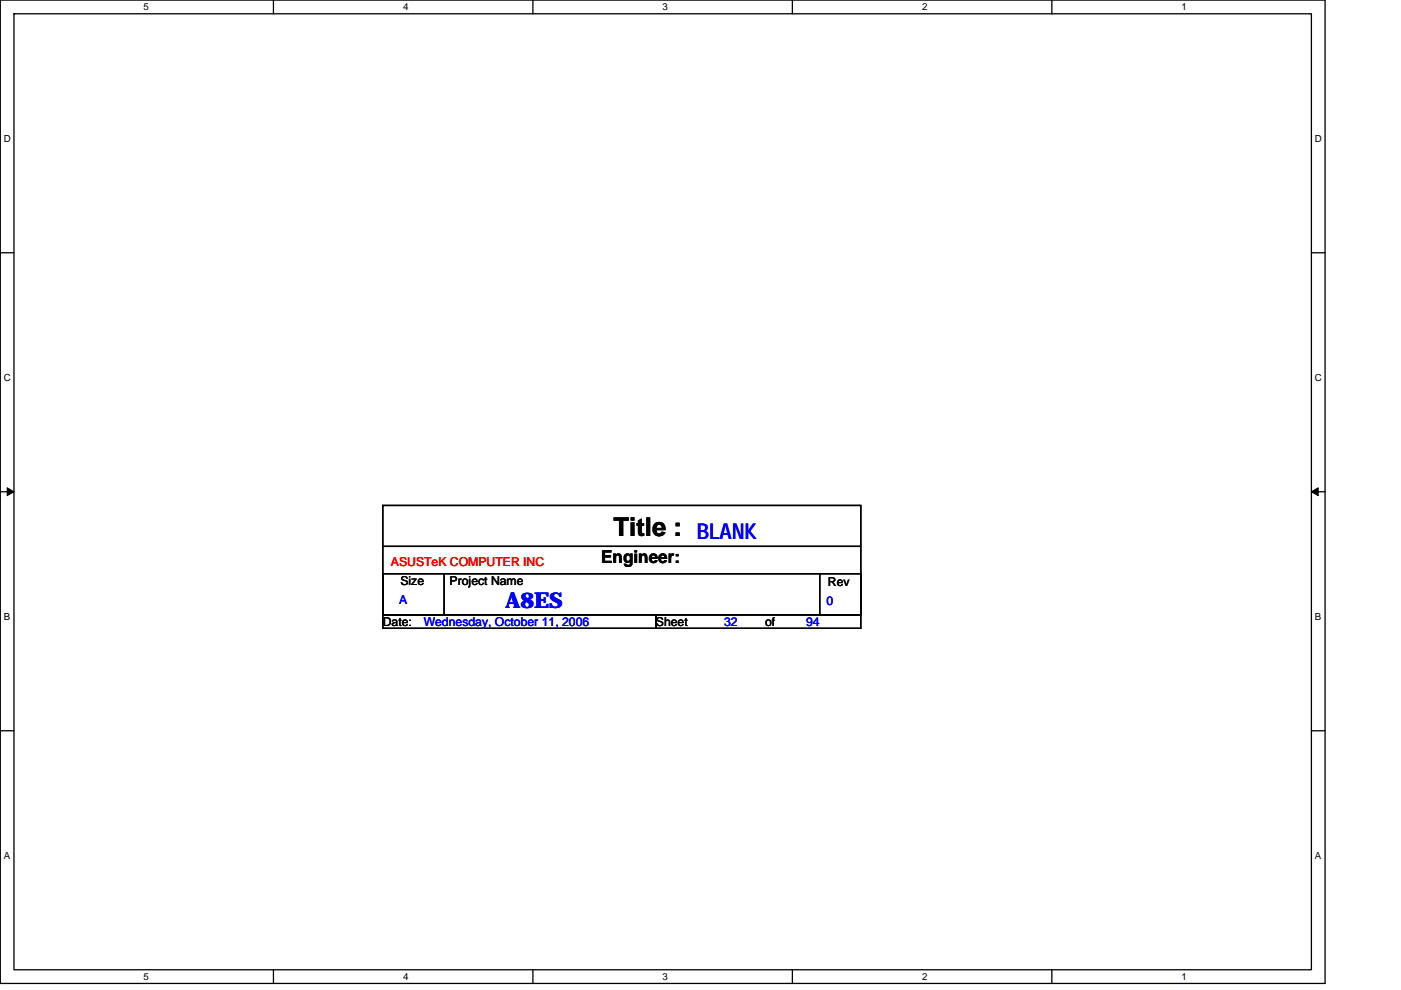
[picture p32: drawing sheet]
<svg xmlns="http://www.w3.org/2000/svg" width="297mm" height="210mm" viewBox="0 0 297 210" stroke-linecap="round" stroke-linejoin="round" font-family="sans-serif">
<defs><g id="words">
<text font-size="5.5" x="130.1" y="113.6">Title :</text>
<g font-size="4.6" fill="#00f">
<text x="147.7" y="114.3">BLANK</text>
<text x="107.2" y="128.9">A8ES</text>
</g>
<text font-size="3.7" x="127.5" y="119.3">Engineer:</text>
<text font-size="2.6" fill="#f00" x="82.9" y="119.9">ASUSTeK COMPUTER INC</text>
<g font-size="2.6">
<text x="84.9" y="124">Size</text>
<text x="95.3" y="124">Project Name</text>
<text x="175.5" y="124.2">Rev</text>
<text x="81.1" y="132.7">Date:</text>
<text x="139.1" y="132.7">Sheet</text>
<text x="162.2" y="132.7">of</text>
</g>
<g font-size="2.6" fill="#00f">
<text x="84.6" y="128">A</text>
<text x="175.3" y="128.3">0</text>
<text x="89.8" y="132.7">Wednesday, October 11, 2006</text>
<text x="153.5" y="132.7">32</text>
<text x="170.9" y="132.7">94</text>
</g>
<g font-size="2.1">
<text x="30.5" y="2.2">5</text>
<text x="85.5" y="2.2">4</text>
<text x="140.5" y="2.2">3</text>
<text x="195.5" y="2.2">2</text>
<text x="250.5" y="2.2">1</text>
<text x=".8" y="30.1">D</text>
<text x="278.8" y="30.1">D</text>
<text x=".8" y="80.8">C</text>
<text x="278.8" y="80.8">C</text>
<text x=".8" y="131.4">B</text>
<text x="278.8" y="131.4">B</text>
<text x=".8" y="182.1">A</text>
<text x="278.8" y="182.1">A</text>
<text x="30.5" y="207.8">5</text>
<text x="85.5" y="207.8">4</text>
<text x="140.5" y="207.8">3</text>
<text x="195.5" y="207.8">2</text>
<text x="250.5" y="207.8">1</text>
</g>
</g></defs>
<path d="M.1 0h280.8v208.5h-280.8zM3 2.9h275v202.7h-275z" fill="none" stroke="#000" stroke-width=".28"/>
<g fill="#fff">
<path d="M30.5 .3h1.1v2.3h-1.1z"/>
<path d="M30.5 205.9h1.1v2.3h-1.1z"/>
</g>
<path d="M58 0v2.9M58 205.6v2.9" fill="none" stroke="#000" stroke-width=".28"/>
<g fill="#fff">
<path d="M85.5 .3h1.1v2.3h-1.1z"/>
<path d="M85.5 205.9h1.1v2.3h-1.1z"/>
</g>
<path d="M113 0v2.9M113 205.6v2.9" fill="none" stroke="#000" stroke-width=".28"/>
<g fill="#fff">
<path d="M140.5 .3h1.1v2.3h-1.1z"/>
<path d="M140.5 205.9h1.1v2.3h-1.1z"/>
</g>
<path d="M168 0v2.9M168 205.6v2.9" fill="none" stroke="#000" stroke-width=".28"/>
<g fill="#fff">
<path d="M195.5 .3h1.2v2.3h-1.2z"/>
<path d="M195.5 205.9h1.2v2.3h-1.2z"/>
</g>
<path d="M223 0v2.9M223 205.6v2.9" fill="none" stroke="#000" stroke-width=".28"/>
<g fill="#fff">
<path d="M250.5 .3h1.2v2.3h-1.2z"/>
<path d="M250.5 205.9h1.2v2.3h-1.2z"/>
<path d="M.8 28.3h1.5v2.3h-1.5z"/>
<path d="M278.8 28.3h1.5v2.3h-1.5z"/>
<path d="M.8 78.9h1.5v2.3h-1.5z"/>
<path d="M278.8 78.9h1.5v2.3h-1.5z"/>
</g>
<path d="M.1 53.6h2.9M278 53.6h2.9" fill="none" stroke="#000" stroke-width=".28"/>
<g fill="#fff">
<path d="M.8 129.6h1.4v2.3h-1.4z"/>
<path d="M278.8 129.6h1.4v2.3h-1.4z"/>
</g>
<path d="M.1 104.3h2.9M278 104.3h2.9" fill="none" stroke="#000" stroke-width=".28"/>
<path d="M1.5 103.4l1.5 .9-1.5 .8zM278 104.3l1.5-.9v1.7z" fill="#000" stroke="#000" stroke-width=".21"/>
<g fill="#fff">
<path d="M.8 180.3h1.4v2.3h-1.4z"/>
<path d="M278.8 180.3h1.4v2.3h-1.4z"/>
</g>
<path d="M81.1 107.2h101.4v23.1h-101.4zM81.1 115.8h101.4M81.1 121.6h13.1v8.7h-13.1zM81.1 130.3h58v2.9h-58zM94.5 121.6h79.3M139.1 130.3h43.4v2.9h-43.4zM173.8 121.6h8.7v8.7h-8.7zM.1 154.9h2.9M278 154.9h2.9" fill="none" stroke="#000" stroke-width=".28"/>
<use href="#words"/>
</svg>
